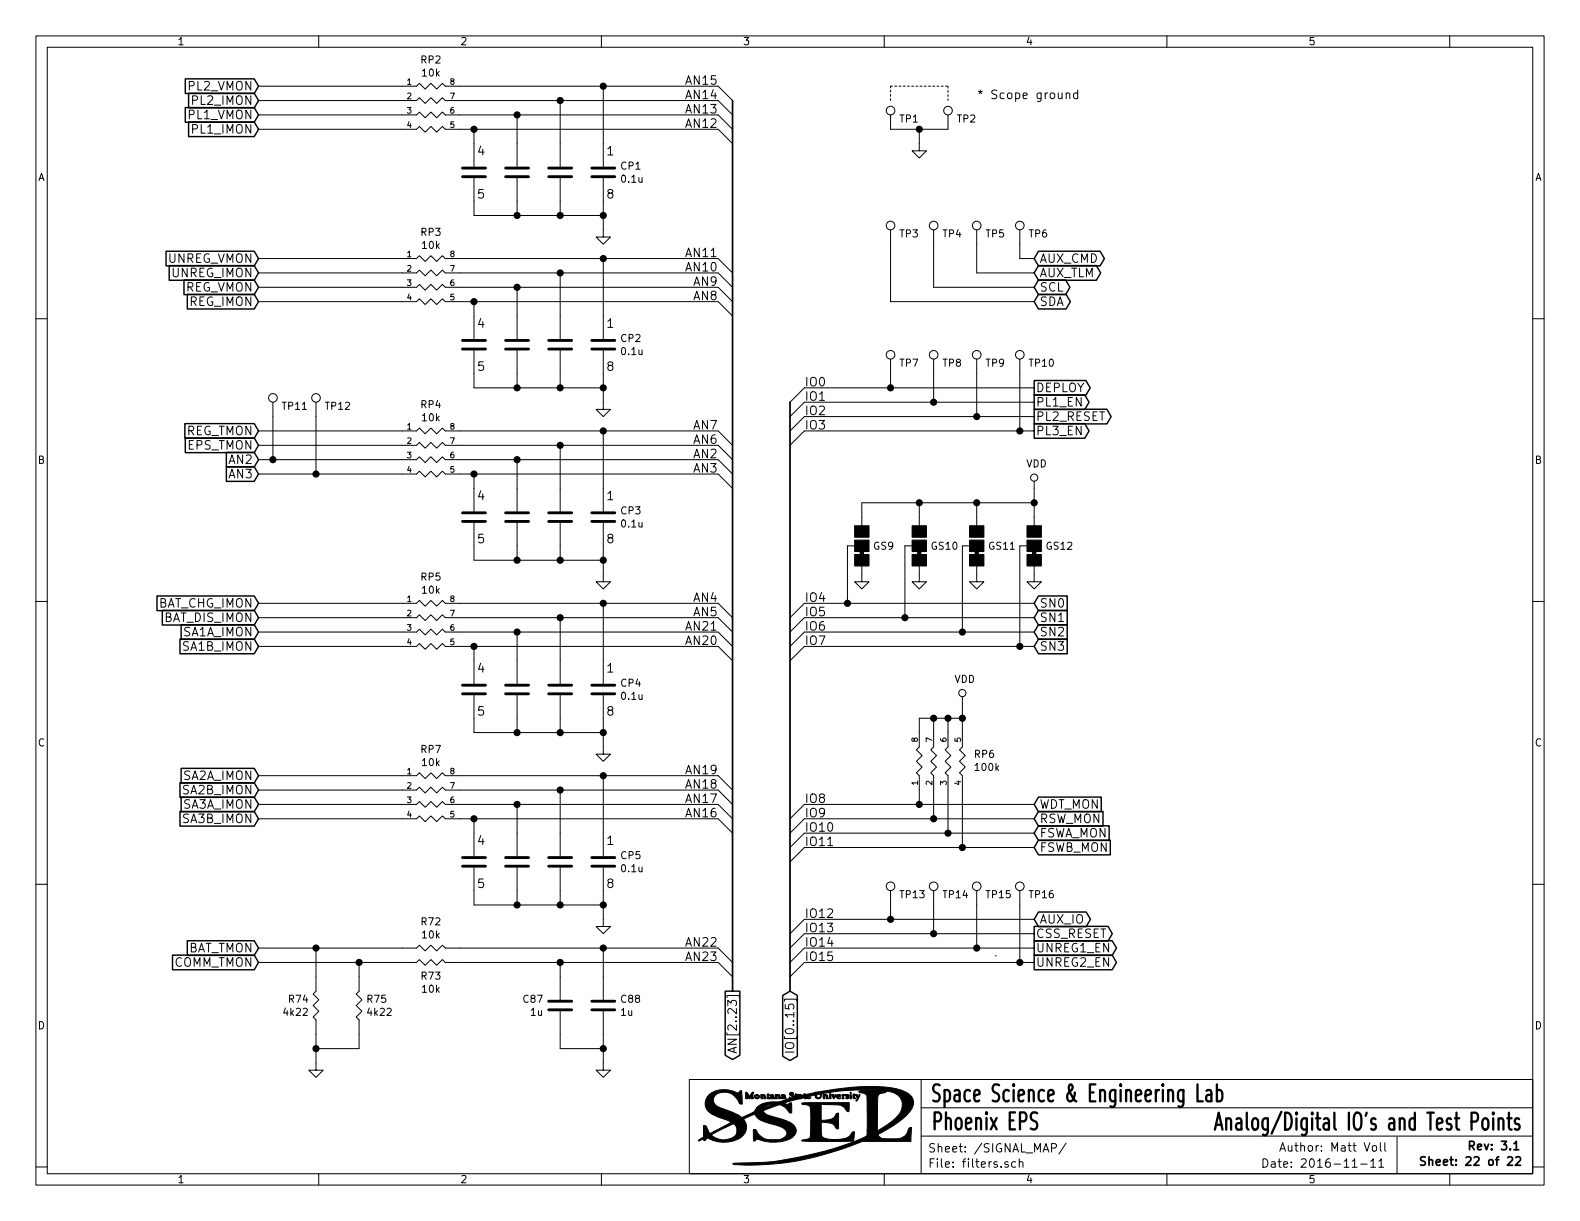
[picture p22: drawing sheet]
<svg xmlns="http://www.w3.org/2000/svg" width="279mm" height="216mm" viewBox="0 0 279 216" stroke-linecap="round" stroke-linejoin="round" font-family="sans-serif">
<defs><g id="words">
<g font-size="4.2">
<text x="164.4" y="194.9">Space Science &amp; Engineering Lab</text>
<text x="164.5" y="199.8">Phoenix EPS</text>
<text x="223.1" y="199.9">Analog/Digital IO's a</text>
</g>
<g font-size="2.1">
<text x="33.4" y="16">PL2_VMON</text>
<text x="121.6" y="17.5">AN14</text>
<text x="121.6" y="15">AN15</text>
<text x="172.7" y="17.5">* Scope ground</text>
<text x="33.4" y="21.1">PL1_VMON</text>
<text x="34.2" y="18.5">PL2_IMON</text>
<text x="34.2" y="23.6">PL1_IMON</text>
<text x="121.6" y="22.6">AN12</text>
<text x="121.6" y="20.1">AN13</text>
<text x="84.5" y="27.5">4</text>
<text x="107.4" y="27.5">1</text>
<text x="84.5" y="35.1">5</text>
<text x="107.4" y="35.1">8</text>
<text x="29.6" y="46.5">UNREG_VMON</text>
<text x="121.6" y="45.5">AN11</text>
<text x="183.8" y="46.5">AUX_CMD</text>
<text x="30.4" y="49">UNREG_IMON</text>
<text x="32.7" y="51.6">REG_VMON</text>
<text x="121.6" y="48">AN10</text>
<text x="122.8" y="53.1">AN8</text>
<text x="122.8" y="50.5">AN9</text>
<text x="183.8" y="51.6">SCL</text>
<text x="183.8" y="49">AUX_TLM</text>
<text x="33.5" y="54.1">REG_IMON</text>
<text x="84.5" y="58">4</text>
<text x="107.4" y="58">1</text>
<text x="183.8" y="54.1">SDA</text>
<text x="84.5" y="65.6">5</text>
<text x="107.4" y="65.6">8</text>
<text x="142.2" y="68.3">IO0</text>
<text x="142.2" y="70.9">IO1</text>
<text x="183.1" y="69.3">DEPLOY</text>
<text x="183.1" y="71.9">PL1_EN</text>
<text x="32.8" y="77">REG_TMON</text>
<text x="122.8" y="75.9">AN7</text>
<text x="142.2" y="73.4">IO2</text>
<text x="142.2" y="75.9">IO3</text>
<text x="183.1" y="74.4">PL2_RESET</text>
<text x="183.1" y="77">PL3_EN</text>
<text x="33.1" y="79.5">EPS_TMON</text>
<text x="40.6" y="82">AN2</text>
<text x="122.8" y="83.6">AN3</text>
<text x="122.8" y="81">AN2</text>
<text x="122.8" y="78.5">AN6</text>
<text x="40.6" y="84.6">AN3</text>
<text x="84.5" y="88.4">4</text>
<text x="107.4" y="88.4">1</text>
<text x="84.5" y="96.1">5</text>
<text x="107.4" y="96.1">8</text>
<text x="27.8" y="107.4">BAT_CHG_IMON</text>
<text x="122.8" y="106.4">AN4</text>
<text x="142.2" y="106.4">IO4</text>
<text x="183.8" y="107.4">SN0</text>
<text x="29" y="110">BAT_DIS_IMON</text>
<text x="32.4" y="112.5">SA1A_IMON</text>
<text x="121.6" y="111.5">AN21</text>
<text x="122.8" y="109">AN5</text>
<text x="142.2" y="109">IO5</text>
<text x="142.2" y="111.5">IO6</text>
<text x="183.8" y="110">SN1</text>
<text x="183.8" y="112.5">SN2</text>
<text x="32.4" y="115.1">SA1B_IMON</text>
<text x="84.5" y="118.9">4</text>
<text x="107.4" y="118.9">1</text>
<text x="121.6" y="114">AN20</text>
<text x="142.2" y="114">IO7</text>
<text x="183.8" y="115.1">SN3</text>
<text x="84.5" y="126.5">5</text>
<text x="107.4" y="126.5">8</text>
<text x="32.4" y="137.9">SA2A_IMON</text>
<text x="121.6" y="136.9">AN19</text>
<text x="32.4" y="140.5">SA2B_IMON</text>
<text x="32.4" y="143">SA3A_IMON</text>
<text x="121.6" y="139.4">AN18</text>
<text x="121.6" y="142">AN17</text>
<text x="142.2" y="142">IO8</text>
<text x="183.8" y="143">WDT_MON</text>
<text x="32.4" y="145.5">SA3B_IMON</text>
<text x="84.5" y="149.4">4</text>
<text x="107.4" y="149.4">1</text>
<text x="121.6" y="144.5">AN16</text>
<text x="142.2" y="144.5">IO9</text>
<text x="142.2" y="147.1">IO10</text>
<text x="142.2" y="149.6">IO11</text>
<text x="183.8" y="145.5">RSW_MON</text>
<text x="183.8" y="148.1">FSWA_MON</text>
<text x="183.8" y="150.6">FSWB_MON</text>
<text x="84.5" y="157">5</text>
<text x="107.4" y="157">8</text>
<text x="121.6" y="167.4">AN22</text>
<text x="142.2" y="162.3">IO12</text>
<text x="142.2" y="164.8">IO13</text>
<text x="142.2" y="167.4">IO14</text>
<text x="183.1" y="165.9">CSS_RESET</text>
<text x="183.8" y="163.3">AUX_IO</text>
<text x="30.7" y="170.9">COMM_TMON</text>
<text x="33" y="168.4">BAT_TMON</text>
<text x="121.6" y="169.9">AN23</text>
<text x="142.2" y="169.9">IO15</text>
<text x="183.1" y="168.4">UNREG1_EN</text>
<text x="183.1" y="170.9">UNREG2_EN</text>
<text x="130.3" y="184.7" transform="rotate(-90 130.3 184.7)">AN[2..23]</text>
<text x="140.5" y="184.6" transform="rotate(-90 140.5 184.6)">IO[0..15]</text>
<text x="164.1" y="203.8">Sheet: /SIGNAL_MAP/</text>
<text x="228.6" y="203.6">Author: Matt Voll</text>
<text x="261.1" y="203.4">Rev: 3.1</text>
<text x="164.1" y="206.5">File: filters.sch</text>
<text x="228.6" y="206.5">Date: 2016-11-11</text>
<text x="254.7" y="206.1">Sheet: 22 of 22</text>
</g>
<g font-size="1.8">
<text x="31.3" y="8">1</text>
<text x="74.5" y="11.2">RP2</text>
<text x="81.4" y="8">2</text>
<text x="131.3" y="8">3</text>
<text x="181.4" y="8">4</text>
<text x="231.3" y="8">5</text>
<text x="74.7" y="13.5">10k</text>
<text x="159.1" y="21.7">TP1</text>
<text x="169.3" y="21.7">TP2</text>
<text x="109.9" y="30">CP1</text>
<text x="6.7" y="32">A</text>
<text x="110" y="32.3">0.1u</text>
<text x="271.4" y="32">A</text>
<text x="74.5" y="41.7">RP3</text>
<text x="159.1" y="42">TP3</text>
<text x="166.8" y="42">TP4</text>
<text x="174.4" y="42">TP5</text>
<text x="182" y="42">TP6</text>
<text x="74.7" y="44">10k</text>
<text x="109.9" y="60.5">CP2</text>
<text x="110" y="62.8">0.1u</text>
<text x="159.1" y="64.8">TP7</text>
<text x="166.8" y="64.8">TP8</text>
<text x="174.4" y="64.8">TP9</text>
<text x="182.1" y="64.8">TP10</text>
<text x="50" y="72.5">TP11</text>
<text x="57.6" y="72.5">TP12</text>
<text x="74.5" y="72.2">RP4</text>
<text x="74.7" y="74.5">10k</text>
<text x="6.7" y="82">B</text>
<text x="181.5" y="82.7">VDD</text>
<text x="271.4" y="82">B</text>
<text x="109.9" y="91">CP3</text>
<text x="110" y="93.3">0.1u</text>
<text x="154.5" y="97.2">GS9</text>
<text x="164.8" y="97.2">GS10</text>
<text x="174.9" y="97.2">GS11</text>
<text x="185.1" y="97.2">GS12</text>
<text x="74.5" y="102.7">RP5</text>
<text x="74.7" y="105">10k</text>
<text x="109.9" y="121.4">CP4</text>
<text x="110" y="123.7">0.1u</text>
<text x="168.8" y="120.8">VDD</text>
<text x="6.7" y="132">C</text>
<text x="271.4" y="132">C</text>
<text x="74.5" y="133.1">RP7</text>
<text x="74.7" y="135.5">10k</text>
<text x="172.4" y="134">RP6</text>
<text x="172.6" y="136.3">100k</text>
<text x="109.9" y="151.9">CP5</text>
<text x="110" y="154.2">0.1u</text>
<text x="159.2" y="158.8">TP13</text>
<text x="166.9" y="158.8">TP14</text>
<text x="174.5" y="158.8">TP15</text>
<text x="182.1" y="158.8">TP16</text>
<text x="74.6" y="163.6">R72</text>
<text x="74.7" y="165.9">10k</text>
<text x="74.6" y="173.2">R73</text>
<text x="50.3" y="179.6">4k22</text>
<text x="51.1" y="177.3">R74</text>
<text x="65" y="177.3">R75</text>
<text x="65.2" y="179.6">4k22</text>
<text x="74.7" y="175.5">10k</text>
<text x="92.6" y="177.3">C87</text>
<text x="93.9" y="179.6">1u</text>
<text x="109.8" y="179.6">1u</text>
<text x="109.9" y="177.3">C88</text>
<text x="6.7" y="182">D</text>
<text x="271.4" y="182">D</text>
<text x="31.3" y="209.2">1</text>
<text x="81.4" y="209.2">2</text>
<text x="131.3" y="209.2">3</text>
<text x="181.4" y="209.2">4</text>
<text x="231.3" y="209.2">5</text>
</g>
<g font-size="1.4">
<text x="72" y="15">1</text>
<text x="72" y="17.5">2</text>
<text x="79.6" y="17.5">7</text>
<text x="79.6" y="15">8</text>
<text x="72" y="20.1">3</text>
<text x="72" y="22.6">4</text>
<text x="79.6" y="22.6">5</text>
<text x="79.6" y="20.1">6</text>
<text x="72" y="45.5">1</text>
<text x="79.6" y="45.5">8</text>
<text x="72" y="48">2</text>
<text x="72" y="50.5">3</text>
<text x="72" y="53.1">4</text>
<text x="79.6" y="53.1">5</text>
<text x="79.6" y="50.5">6</text>
<text x="79.6" y="48">7</text>
<text x="72" y="75.9">1</text>
<text x="79.6" y="75.9">8</text>
<text x="72" y="78.5">2</text>
<text x="72" y="81">3</text>
<text x="72" y="83.6">4</text>
<text x="79.6" y="83.6">5</text>
<text x="79.6" y="81">6</text>
<text x="79.6" y="78.5">7</text>
<text x="72" y="106.4">1</text>
<text x="79.6" y="106.4">8</text>
<text x="72" y="109">2</text>
<text x="72" y="111.5">3</text>
<text x="79.6" y="111.5">6</text>
<text x="79.6" y="109">7</text>
<text x="72" y="114">4</text>
<text x="79.6" y="114">5</text>
<text x="162.3" y="131.2" transform="rotate(-90 162.3 131.2)">8</text>
<text x="164.8" y="131.2" transform="rotate(-90 164.8 131.2)">7</text>
<text x="167.4" y="131.2" transform="rotate(-90 167.4 131.2)">6</text>
<text x="169.9" y="131.2" transform="rotate(-90 169.9 131.2)">5</text>
<text x="72" y="136.9">1</text>
<text x="79.6" y="136.9">8</text>
<text x="72" y="139.4">2</text>
<text x="72" y="142">3</text>
<text x="79.6" y="142">6</text>
<text x="79.6" y="139.4">7</text>
<text x="162.3" y="138.8" transform="rotate(-90 162.3 138.8)">1</text>
<text x="164.8" y="138.8" transform="rotate(-90 164.8 138.8)">2</text>
<text x="167.4" y="138.8" transform="rotate(-90 167.4 138.8)">3</text>
<text x="169.9" y="138.8" transform="rotate(-90 169.9 138.8)">4</text>
<text x="72" y="144.5">4</text>
<text x="79.6" y="144.5">5</text>
</g>
</g></defs>
<g fill="none" stroke="#000" stroke-width=".18">
<path d="M6.3 6.4h266.7v203.2h-266.7zM8.4 8.4h262.6v199.1h-262.6zM45.7 17.8h28l.5-.5 1 1 1-1 1 1 1-1 .5 .5h48.3l2.5 2.5M45.7 15.2h28l.5-.5 1 1 1-1 1 1 1-1 .5 .5h48.3l2.5 2.6M56.4 6.4v2M99.1 17.8v11.7M106.3 6.4v2M106.7 15.2v14.3M156.4 6.4v2M188.5 16.6l.2-.2 .4 .1 .1 .9M188.5 16.4v1M190.6 16.5l-.5-.1-.3 .3v.4l.2 .3h.6"/>
<path d="M190.6 15.9v1.5M206.3 6.4v2M256.4 6.4v2M45.7 22.9h28l.5-.5 1 1 1-1 1 1 1-1 .5 .5h48.3l2.5 2.5M45.7 20.3h28l.5-.5 1 1 1-1 1 1 1-1 .5 .5h48.3l2.5 2.6M83.8 22.9v6.6M83.8 31.5v6.6h22.9M91.4 20.3v9.2M91.4 31.5v6.6M99.1 31.5v6.6M106.7 31.5v10.4h-1.3l1.3 1.3 1.2-1.3h-1.2M157.5 20.3v2.6h10.1v-2.6"/>
<path d="M162.6 22.9v3.8h-1.3l1.3 1.2 1.2-1.2h-1.2M6.3 56.4h2.1M45.7 53.3h28l.5-.5 1 1 1-1 1 1 1-1 .5 .5h48.3l2.5 2.6M45.7 50.8h28l.5-.5 1 1 1-1 1 1 1-1 .5 .5h48.3l2.5 2.5M45.7 48.3h28l.5-.5 1 1 1-1 1 1 1-1 .5 .5h48.3l2.5 2.5M45.7 45.7h28l.5-.5 1 1 1-1 1 1 1-1 .5 .5h48.3l2.5 2.6M83.8 53.3v6.6M91.4 50.8v9.1M99.1 48.3v11.6M106.7 45.7v14.2M157.5 40.6v12.7h25.4M165.1 40.6v10.2h17.8"/>
<path d="M172.7 40.6v7.7h10.2M180.3 40.6v5.1h2.6M271 56.4h2M45.7 78.7h28l.5-.5 1 1 1-1 1 1 1-1 .5 .5h48.3l2.5 2.6M45.7 76.2h28l.5-.5 1 1 1-1 1 1 1-1 .5 .5h48.3l2.5 2.5M48.3 71.1v10.2M55.9 71.1v12.7M83.8 62v6.6h22.9M91.4 62v6.6M99.1 62v6.6M99.1 78.7v11.7M106.7 62v10.4h-1.3l1.3 1.3 1.2-1.3h-1.2"/>
<path d="M106.7 76.2v14.2M157.5 63.5v5.1M165.1 63.5v7.6M172.7 63.5v10.2M180.3 63.5v12.7M182.9 76.2h-40.7l-2.5 2.5M182.9 68.6h-40.7l-2.5 2.5M182.9 71.1h-40.7l-2.5 2.6M182.9 73.7h-40.7l-2.5 2.5M45.7 83.8h28l.5-.5 1 1 1-1 1 1 1-1 .5 .5h48.3l2.5 2.6M45.7 81.3h28l.5-.5 1 1 1-1 1 1 1-1 .5 .5h48.3l2.5 2.5M83.8 83.8v6.6"/>
<path d="M83.8 92.5v6.6h22.9M91.4 81.3v9.1M91.4 92.5v6.6M99.1 92.5v6.6M106.7 92.5v10.4h-1.3l1.3 1.2 1.2-1.2h-1.2M151.1 96.5h-1.2v10.2M161.3 96.5h-1.3v12.7M162.6 88.9v4.1M171.4 96.5h-1.2v15.3M172.7 88.9v4.1M181.6 96.5h-1.3v17.8M182.9 88.9h-30.5v4.1"/>
<path d="M182.9 85.1v7.9M6.3 106.3h2.1M45.7 114.3h28l.5-.5 1 1 1-1 1 1 1-1 .5 .5h48.3l2.5 2.5M45.7 111.8h28l.5-.5 1 1 1-1 1 1 1-1 .5 .5h48.3l2.5 2.5M45.7 109.2h28l.5-.5 1 1 1-1 1 1 1-1 .5 .5h48.3l2.5 2.6M45.7 106.7h28l.5-.5 1 1 1-1 1 1 1-1 .5 .5h48.3l2.5 2.5M83.8 114.3v6.6M91.4 111.8v9.1M99.1 109.2v11.7M106.7 106.7v14.2M152.4 100.1v2.8h-1.3l1.3 1.2 1.3-1.2h-1.3M162.6 100.1v2.8h-1.3l1.3 1.2 1.2-1.2h-1.2"/>
<path d="M172.7 100.1v2.8h-1.3l1.3 1.2 1.3-1.2h-1.3M182.9 100.1v2.8h-1.3l1.3 1.2 1.2-1.2h-1.2M182.9 106.7h-40.7l-2.5 2.5M182.9 109.2h-40.7l-2.5 2.6M182.9 111.8h-40.7l-2.5 2.5M182.9 114.3h-40.7l-2.5 2.5M271 106.3h2M45.7 139.7h28l.5-.5 1 1 1-1 1 1 1-1 .5 .5h48.3l2.5 2.5M45.7 137.2h28l.5-.5 1 1 1-1 1 1 1-1 .5 .5h48.3l2.5 2.5M83.8 122.9v6.6h22.9M91.4 122.9v6.6M99.1 122.9v6.6"/>
<path d="M99.1 139.7v11.7M106.7 122.9v10.5h-1.3l1.3 1.2 1.2-1.2h-1.2M106.7 137.2v14.2M165.1 127v5.1l-.5 .5 1 1-1 1 1 1-1 1.1 .5 .5v7.6M167.6 127v5.1l-.5 .5 1 1-1 1 1 1-1 1.1 .5 .5v10.1M170.2 123.2v8.9l-.5 .5 1 1-1 1 1 1-1 1.1 .5 .5v12.7M170.2 127h-7.6v5.1l-.5 .5 1 1-1 1 1 1-1 1.1 .5 .5v5M6.3 156.4h2.1M45.7 144.8h28l.5-.5 1 1 1-1 1 1 1-1 .5 .5h48.3l2.5 2.5M45.7 142.2h28l.5-.5 1 1 1-1 1 1 1-1 .5 .5h48.3l2.5 2.6M83.8 144.8v6.6M83.8 153.4v6.6h22.9"/>
<path d="M91.4 142.2v9.2M91.4 153.4v6.6M99.1 153.4v6.6M106.7 153.4v10.4h-1.3l1.3 1.3 1.2-1.3h-1.2M146.4 149.5h.8M157.5 157.5v5.1M165.1 157.5v7.6M172.7 157.5v10.1M180.3 157.5v12.7M182.9 142.2h-40.7l-2.5 2.6M182.9 144.8h-40.7l-2.5 2.5M182.9 147.3h-40.7l-2.5 2.6"/>
<path d="M182.9 149.9h-40.7l-2.5 2.5M271 156.4h2M45.7 170.2h28l.5-.5 1 1 1-1 1 1 1-1 .5 .5h48.3l2.5 2.5M45.7 167.6h28l.5-.5 1 1 1-1 1 1 1-1 .5 .5h48.3l2.5 2.6M55.9 167.6v7.7l-.5 .5 1 1-1 1 1 1-1 1 .5 .5v8.9h-1.3l1.3 1.3 1.2-1.3h-1.2M63.5 170.2v5.1l-.5 .5 1 1-1 1 1 1-1 1 .5 .5v5.1h-7.6M99.1 170.2v6.6M99.1 178.8v6.6h7.6M106.7 178.8v10.4h-1.3l1.3 1.3 1.2-1.3h-1.2M106.7 167.6v9.2M176 169h.1M182.9 170.2h-40.7l-2.5 2.5"/>
<path d="M182.9 167.6h-40.7l-2.5 2.6M182.9 165.1h-40.7l-2.5 2.5M182.9 162.6h-40.7l-2.5 2.5M121.9 190.9h149.1v16.6h-149.1zM129.8 185.3v.7M130.2 185.2l-1.5 .5 1.5 .5M138.9 186h1.5M139.1 184.4a1.09 1.09 0 0 1 1.3 .3 .53 .53 0 0 1-.5 .7h-.5a.53 .53 0 0 1-.5-.4 .53 .53 0 0 1 .2-.6zM162.9 195.9h108M162.9 190.9v16.6M6.3 206.3h2.1M56.4 207.5v2.1"/>
<path d="M106.3 207.5v2.1M156.4 207.5v2.1M162.9 200.9h108M178.3 205.5a.37 .37 0 0 0-.6 .1v.2l.6 .2v.1l-.2 .3-.4-.1M179.6 205.5l-.4-.1-.3 .3 .1 .6 .2 .1 .4-.1M180.2 205.5h.1a.37 .37 0 0 1 .6 .1v.8M180.2 204.9v1.5M186 203l.7-.1 .1-.2-.1-.3-.2-.2h-.5v1.5M188.5 202.1l-1.3 2M206.3 207.5v2.1M223.3 204.9a.76 .76 0 0 1 .9 .8 .76 .76 0 0 1-.9 .7zM224.8 205.5h.6l.1 .9"/>
<path d="M225.5 205.8h-.5l-.2 .2 .2 .4 .5-.1M226 205.4h.6M226.2 204.9v1.3l.4 .2M226.3 203.6l.5-1.5 .5 1.5M226.5 203.1h.7M227 205.9l.7-.1-.1-.3-.4-.1-.2 .2 .1 .7h.5M227.8 202.6v.8a.37 .37 0 0 0 .6 0M244.9 202.1v1.3l.2 .2M247 201v6.5M256.4 207.5v2.1M271 206.3h2M273 209.6h.1"/>
<circle cx="157.5" cy="19.6" r=".76"/>
<circle cx="167.6" cy="19.6" r=".76"/>
<circle cx="157.5" cy="39.9" r=".76"/>
<circle cx="165.1" cy="39.9" r=".76"/>
<circle cx="172.7" cy="39.9" r=".76"/>
<circle cx="180.3" cy="39.9" r=".76"/>
<circle cx="48.3" cy="70.4" r=".76"/>
<circle cx="55.9" cy="70.4" r=".76"/>
<circle cx="157.5" cy="62.7" r=".76"/>
<circle cx="165.1" cy="62.7" r=".76"/>
<circle cx="172.7" cy="62.7" r=".76"/>
<circle cx="180.3" cy="62.7" r=".76"/>
<circle cx="182.9" cy="84.5" r=".63"/>
<circle cx="170.2" cy="122.6" r=".63"/>
<circle cx="157.5" cy="156.7" r=".76"/>
<circle cx="165.1" cy="156.7" r=".76"/>
<circle cx="172.7" cy="156.7" r=".76"/>
<circle cx="180.3" cy="156.7" r=".76"/>
</g>
<path d="M129.5 17.8v157.5M139.7 71.1v104.2M252 204.6l-.5-.1-.3 .3 .1 .4 .7 .3v.4l-.2 .1h-.6M252.7 205.2l.2-.1h.4v.9M252.7 204.5v1.5M254 205.6l.7-.2-.1-.3h-.4l-.2 .2 .1 .7h.5M259.9 202.6l.7-.1 .1-.2v-.3l-.3-.2h-.5v1.5M260.2 202.6l.5 .7" fill="none" stroke="#000" stroke-width=".3"/>
<path d="M214.8 199.7l.7-3 .7 3M215 198.9h1M216.8 198l.3-.3 .5 .2 .1 1.8M216.8 197.7v2M218.7 197.9l.1-.2h.4l.2 .2 .1 1.8M219.5 198.5l-.2 .1h-.5a.7 .7 0 0 0 0 1.1h.5l.2-.1M220.5 196.7v2.6l.3 .4M221.6 197.9l.2-.2a.57 .57 0 0 1 .7 .6v.9a.57 .57 0 0 1-.7 .5l-.2-.1a1.68 1.68 0 0 1 0-1.7z" fill="none" stroke="#000" stroke-width=".41"/>
<g fill="#000" stroke="#000" stroke-width=".18">
<path d="M151.1 95.5h2.6v2h-2.6zM151.1 93h2.6v2h-2.6zM161.3 95.5h2.5v2h-2.5zM161.3 93h2.5v2h-2.5zM171.4 95.5h2.6v2h-2.6zM171.4 93h2.6v2h-2.6zM181.6 95.5h2.5v2h-2.5zM181.6 93h2.5v2h-2.5zM151.1 98h2.6v2.1h-2.6zM161.3 98h2.5v2.1h-2.5zM171.4 98h2.6v2.1h-2.6zM181.6 98h2.5v2.1h-2.5z"/>
<path d="M131.9 193.1l.2 .1 .4 .7 .4-.7 .2-.1 .2 .1a.84 .84 0 0 0 0 1h-.6l.2-.2-.1-.4-.3 .7-.4-.7 .1 .7-.3-.1zM133.5 193.6a.52 .52 0 0 1 .8 .4 .46 .46 0 0 1-.5 .3 .46 .46 0 0 1-.4-.5h.3v.3h.3v-.4l-.1-.1-.2 .2h-.3zM134.5 193.5a.68 .68 0 0 1 1 .8h-.4l-.1-.7-.2 .7h-.2zM135.7 193.4h.1l.2 .2v.6l.2-.2 .4 .1v-.1h-.4l.4-.4-.4 .1a.4 .4 0 0 1 .5-.1 .4 .4 0 0 1 .2 .5l.2 .1v-.7a.72 .72 0 0 1 .8 .2l.1 .6h-.3l-.1-.7-.2 .2 .1 .5h-1.8zM138.2 193.6h.6l.2 .6h-.8v-.2l.4 .1v-.1h-.4l.4-.2v-.2l-.3 .2zM145.5 193.5l.8 .1 .2 .7h-.3l-.2-.7-.1 .6-.3 .1zM146.7 193.5a.44 .44 0 0 1 .1 .8l-.1-.1zM147 193.5h.4l.1 .4 .2-.3h.2l-.4 .7zM147.9 193.8l.5-.2-.4 .1a.42 .42 0 0 1 .7 0v.1l-.5 .2 .2 .2 .3-.1-.2 .2a.45 .45 0 0 1-.6-.5zM148.9 193.6h1.1l.1 .2-.3-.2 .3 .3v.2l-.5 .2v-.2h.3l-.5-.4-.3 .2 .2 .4h-.4zM141.8 195.1l1.2-.1h7.2l-.1 1.5h-.3a2.08 2.08 0 0 0-2.3-1.1l-2.3-.1v2.8a2.89 2.89 0 0 0 2.5-.8 .49 .49 0 0 1 .6-.5v2.8a.44 .44 0 0 1-.6-.4 1.21 1.21 0 0 0-1.1-.6l-1.4-.2v1.7a.92 .92 0 0 0 .9 1.2 5.7 5.7 0 0 0 4.1-.4l.3-.4a.51 .51 0 0 1 .6-.4l-.1 1.7h-7.8l-1.4-.1 .2-.2 .6-.1a.65 .65 0 0 0 .7-.8l.1-1.4a10.7 10.7 0 0 0-.2-3.6l-.6-.2-.7-.1zM150.3 193.5l.2 .1 .1 .7-.3-.1z"/>
<path d="M150.4 193.1l.1 .2h-.2zM150.9 193.4h.2a.58 .58 0 0 1 .7 .6l.1-.4 .2-.1-.5 1.1h-.3a.54 .54 0 0 0 .3-.5 .54 .54 0 0 0-.4-.4l-.1 .2 .2 .3-.2 .1a.57 .57 0 0 1-.2-.9zM125.4 193.6a4.8 4.8 0 0 1 5.1-.3l.6-.5 .2 2.4a.48 .48 0 0 1-.7-.4 2.7 2.7 0 0 0-4.1-1.2 1.38 1.38 0 0 0 .9 2.3l2.6 1 1.2 .7 1.1-.5a2.12 2.12 0 0 0 1.5-1.2h1.3l1.6-.7a2.24 2.24 0 0 0-1.7 .7h-1.2l.1-.1a5.2 5.2 0 0 1 3.5-1l1.9-.5 .3-.3 .2 .1h.3v-.2l-.4-.3-.1-.2 .2-.2h.4l.1 .1v.2l-.2-.2h-.3l.7 .7 .1-.2 .4 .1 .6-.1-.6-.1-.4 .1 .1-.4 1.1 .3 .5-.3a2.14 2.14 0 0 0 1.7-.2l1.2-.2a37.2 37.2 0 0 1 13.3-.5 4.2 4.2 0 0 1 2.9 1.8 2.19 2.19 0 0 1-.5 2.2 19.5 19.5 0 0 1-5.6 4.1l-.1 .1a1.56 1.56 0 0 0 1.8 .7h.6a3.2 3.2 0 0 0 2.4-.5l.3-.4 .5-1 .4-.1-.1 2.4h-8.6l-.8 .3a47.8 47.8 0 0 1-22.1 3.7l.3-.1a57.6 57.6 0 0 0 23.3-4.8l.1-.9h1.8l.9-.5a11.3 11.3 0 0 0 3.3-2.9 2.46 2.46 0 0 0-.2-2.6 2.46 2.46 0 0 0-2.4-1l-.1 .2-.4 .1a.87 .87 0 0 0-1 1l-.1 5.7h-1.8v-4.4a3.2 3.2 0 0 0-.2-2.1l-1.1-.3-.1-.2 3.9-.2a41.2 41.2 0 0 0-8.9 .4l-.1 .2-.4-.2-1.1 .2-.1 .6a.57 .57 0 0 1-.6 .3 .57 .57 0 0 1-.5-.5h.3l.2 .3h.4l.1-.5-.1-.1h-.3l-.3 .3-.6-.2-.9 .4a.26 .26 0 0 0 .5 .1l-.3 .2h-.3l-.4-.3v.1l.2 .1-.1 .1-.5-.2-.1 .1-2 .5-1.2 .4a.79 .79 0 0 0 1.2-.1l.1 .5v1.2l-.4 .1a2.32 2.32 0 0 0-1.9-1.4l-2.7 1a1.85 1.85 0 0 0 1.6 1 8.1 8.1 0 0 1 3.9 1.7 1.34 1.34 0 0 1-.4 2.1 7.3 7.3 0 0 1-6.2 .2l-.6 .4-.1-2.1a.41 .41 0 0 1 .6 .3 2.74 2.74 0 0 0 3 1.5 2.1 2.1 0 0 0 2.4-1.1 2.02 2.02 0 0 0-1.8-1.4 8 8 0 0 1-3.6-1.4l-.3-.6h-.1l-1.9 .9 .2 .3a2.19 2.19 0 0 1-1.1 3.2 5.9 5.9 0 0 1-5.5-.2l-.4 .5h-.2l-.1-.3-.9 .3 .9-.6v-.4h1.4a3 3 0 0 0 4.4-.2 1.27 1.27 0 0 0-.6-1.8l-3.8 2h-1.4v-1.7l.5 .1 .7 1.3 2.6-1.4a1.27 1.27 0 0 0 1-.6l-.4-.2a10.4 10.4 0 0 1-3.6-1.7 2 2 0 0 1 .2-2.9z"/>
</g>
<g fill="none" stroke="#000" stroke-width=".51">
<path d="M81.8 31.2h4.1M81.8 29.7h4.1M89.4 31.2h4.1M89.4 29.7h4.1M97 31.2h4.1M97 29.7h4.1M104.6 31.2h4.1M104.6 29.7h4.1M81.8 61.7h4.1M81.8 60.2h4.1M89.4 61.7h4.1M89.4 60.2h4.1"/>
<path d="M97 61.7h4.1M97 60.2h4.1M104.6 61.7h4.1M104.6 60.2h4.1M81.8 92.2h4.1M81.8 90.7h4.1M89.4 92.2h4.1M89.4 90.7h4.1M97 92.2h4.1M97 90.7h4.1M104.6 92.2h4.1M104.6 90.7h4.1"/>
<path d="M81.8 122.7h4.1M81.8 121.2h4.1M89.4 122.7h4.1M89.4 121.2h4.1M97 122.7h4.1M97 121.2h4.1M104.6 122.7h4.1M104.6 121.2h4.1M81.8 153.2h4.1M81.8 151.6h4.1M89.4 153.2h4.1M89.4 151.6h4.1"/>
<path d="M97 153.2h4.1M97 151.6h4.1M104.6 153.2h4.1M104.6 151.6h4.1M97 178.6h4.1M97 177h4.1M104.6 178.6h4.1M104.6 177h4.1"/>
</g>
<g fill="none" stroke="#000" stroke-width=".25">
<path d="M32.8 13.9h12.2l.7 1.3-.7 1.3h-12.2zM32.8 19h12.2l.7 1.3-.7 1.3h-12.2zM33.4 16.5h11.6l.7 1.3-.7 1.3h-11.6zM33.4 21.6h11.6l.7 1.3-.7 1.3h-11.6zM29.4 44.4h15.6l.7 1.3-.7 1.3h-15.6zM29.9 47h15.1l.7 1.3-.7 1.3h-15.1zM32.5 49.5h12.5l.7 1.3-.7 1.3h-12.5zM33.1 52h11.9l.7 1.3-.7 1.3h-11.9zM183.6 52h4.9l.8 1.3-.8 1.3h-4.9l-.7-1.3zM183.6 49.5h4.8l.8 1.3-.8 1.3h-4.8l-.7-1.3zM183.6 47h10.3l.7 1.3-.7 1.3h-10.3l-.7-1.3zM183.6 44.4h10.9l.8 1.3-.8 1.3h-10.9l-.7-1.3z"/>
<path d="M32.7 74.9h12.3l.7 1.3-.7 1.3h-12.3zM32.8 77.4h12.2l.7 1.3-.7 1.3h-12.2zM40 80h5l.7 1.3-.7 1.3h-5zM182.9 67.3h9.1l.8 1.3-.8 1.3h-9.1zM182.9 69.8h8.9l.8 1.3-.8 1.3h-8.9zM182.9 72.4h12.8l.8 1.3-.8 1.3h-12.8zM182.9 74.9h8.9l.8 1.3-.8 1.3h-8.9zM40 82.5h5l.7 1.3-.7 1.3h-5zM27.8 105.4h17.2l.7 1.3-.7 1.3h-17.2zM28.7 107.9h16.3l.7 1.3-.7 1.3h-16.3zM31.8 113h13.2l.7 1.3-.7 1.3h-13.2zM32 110.5h13l.7 1.3-.7 1.3h-13z"/>
<path d="M183.6 105.4h5.1v2.6h-5.1l-.7-1.3zM183.6 107.9h5.1v2.6h-5.1l-.7-1.3zM183.6 110.5h5.1v2.6h-5.1l-.7-1.3zM183.6 113h5.1v2.6h-5.1l-.7-1.3zM31.8 138.4h13.2l.7 1.3-.7 1.3h-13.2zM32 135.9h13l.7 1.3-.7 1.3h-13zM31.8 143.5h13.2l.7 1.3-.7 1.3h-13.2zM32 140.9h13l.7 1.3-.7 1.3h-13zM183.6 140.9h11.1v2.6h-11.1l-.7-1.3zM183.6 143.5h11.4v2.6h-11.4l-.7-1.3zM183.6 146h12.5v2.6h-12.5l-.7-1.3zM183.6 148.6h12.7v2.6h-12.7l-.7-1.3z"/>
<path d="M30.5 168.9h14.5l.7 1.3-.7 1.3h-14.5zM33.1 166.3h11.9l.7 1.3-.7 1.3h-11.9zM128.2 175.3h2.6v11.3l-1.3 .8-1.3-.8zM138.4 176l1.3-.7 1.3 .7v10.8l-1.3 .7-1.3-.7zM182.9 163.8h13l.8 1.3-.8 1.3h-13zM182.9 166.3h13.8l.7 1.3-.7 1.3h-13.8zM182.9 168.9h13.8l.7 1.3-.7 1.3h-13.8zM183.6 161.3h8.5l.7 1.3-.7 1.3h-8.5l-.7-1.3z"/>
</g>
<path d="M152.4 96.5v2.6M162.6 96.5v2.6M172.7 96.5v2.6M182.9 96.5v2.6" fill="none" stroke="#000" stroke-width=".76"/>
<g fill="#000" stroke="#000" stroke-width=".25">
<circle cx="99.1" cy="17.8" r=".51"/>
<circle cx="106.7" cy="15.2" r=".51"/>
<circle cx="83.8" cy="22.9" r=".51"/>
<circle cx="91.4" cy="38.1" r=".51"/>
<circle cx="91.4" cy="20.3" r=".51"/>
<circle cx="99.1" cy="38.1" r=".51"/>
<circle cx="106.7" cy="38.1" r=".51"/>
<circle cx="162.6" cy="22.9" r=".51"/>
<circle cx="83.8" cy="53.3" r=".51"/>
<circle cx="91.4" cy="50.8" r=".51"/>
<circle cx="99.1" cy="48.3" r=".51"/>
<circle cx="106.7" cy="45.7" r=".51"/>
<circle cx="91.4" cy="68.6" r=".51"/>
<circle cx="99.1" cy="68.6" r=".51"/>
<circle cx="99.1" cy="78.7" r=".51"/>
<circle cx="106.7" cy="68.6" r=".51"/>
<circle cx="106.7" cy="76.2" r=".51"/>
<circle cx="157.5" cy="68.6" r=".51"/>
<circle cx="165.1" cy="71.1" r=".51"/>
<circle cx="172.7" cy="73.7" r=".51"/>
<circle cx="180.3" cy="76.2" r=".51"/>
<circle cx="48.3" cy="81.3" r=".51"/>
<circle cx="55.9" cy="83.8" r=".51"/>
<circle cx="83.8" cy="83.8" r=".51"/>
<circle cx="91.4" cy="81.3" r=".51"/>
<circle cx="91.4" cy="99.1" r=".51"/>
<circle cx="99.1" cy="99.1" r=".51"/>
<circle cx="106.7" cy="99.1" r=".51"/>
<circle cx="162.6" cy="88.9" r=".51"/>
<circle cx="172.7" cy="88.9" r=".51"/>
<circle cx="182.9" cy="88.9" r=".51"/>
<circle cx="83.8" cy="114.3" r=".51"/>
<circle cx="91.4" cy="111.8" r=".51"/>
<circle cx="99.1" cy="109.2" r=".51"/>
<circle cx="106.7" cy="106.7" r=".51"/>
<circle cx="149.9" cy="106.7" r=".51"/>
<circle cx="160" cy="109.2" r=".51"/>
<circle cx="170.2" cy="111.8" r=".51"/>
<circle cx="180.3" cy="114.3" r=".51"/>
<circle cx="91.4" cy="129.5" r=".51"/>
<circle cx="99.1" cy="129.5" r=".51"/>
<circle cx="99.1" cy="139.7" r=".51"/>
<circle cx="106.7" cy="129.5" r=".51"/>
<circle cx="106.7" cy="137.2" r=".51"/>
<circle cx="165.1" cy="127" r=".51"/>
<circle cx="167.6" cy="127" r=".51"/>
<circle cx="170.2" cy="127" r=".51"/>
<circle cx="83.8" cy="144.8" r=".51"/>
<circle cx="91.4" cy="142.2" r=".51"/>
<circle cx="162.6" cy="142.2" r=".51"/>
<circle cx="165.1" cy="144.8" r=".51"/>
<circle cx="167.6" cy="147.3" r=".51"/>
<circle cx="170.2" cy="149.9" r=".51"/>
<circle cx="55.9" cy="167.6" r=".51"/>
<circle cx="63.5" cy="170.2" r=".51"/>
<circle cx="91.4" cy="160" r=".51"/>
<circle cx="99.1" cy="170.2" r=".51"/>
<circle cx="99.1" cy="160" r=".51"/>
<circle cx="106.7" cy="160" r=".51"/>
<circle cx="106.7" cy="167.6" r=".51"/>
<circle cx="157.5" cy="162.6" r=".51"/>
<circle cx="165.1" cy="165.1" r=".51"/>
<circle cx="172.7" cy="167.6" r=".51"/>
<circle cx="180.3" cy="170.2" r=".51"/>
<circle cx="55.9" cy="185.4" r=".51"/>
<circle cx="106.7" cy="185.4" r=".51"/>
</g>
<path d="M157.5 17.8v-2.6M157.5 15.2h10.1M167.6 15.2v2.6" fill="none" stroke="#000" stroke-width=".18" stroke-dasharray=".3 .4"/>
<use href="#words"/>
</svg>
